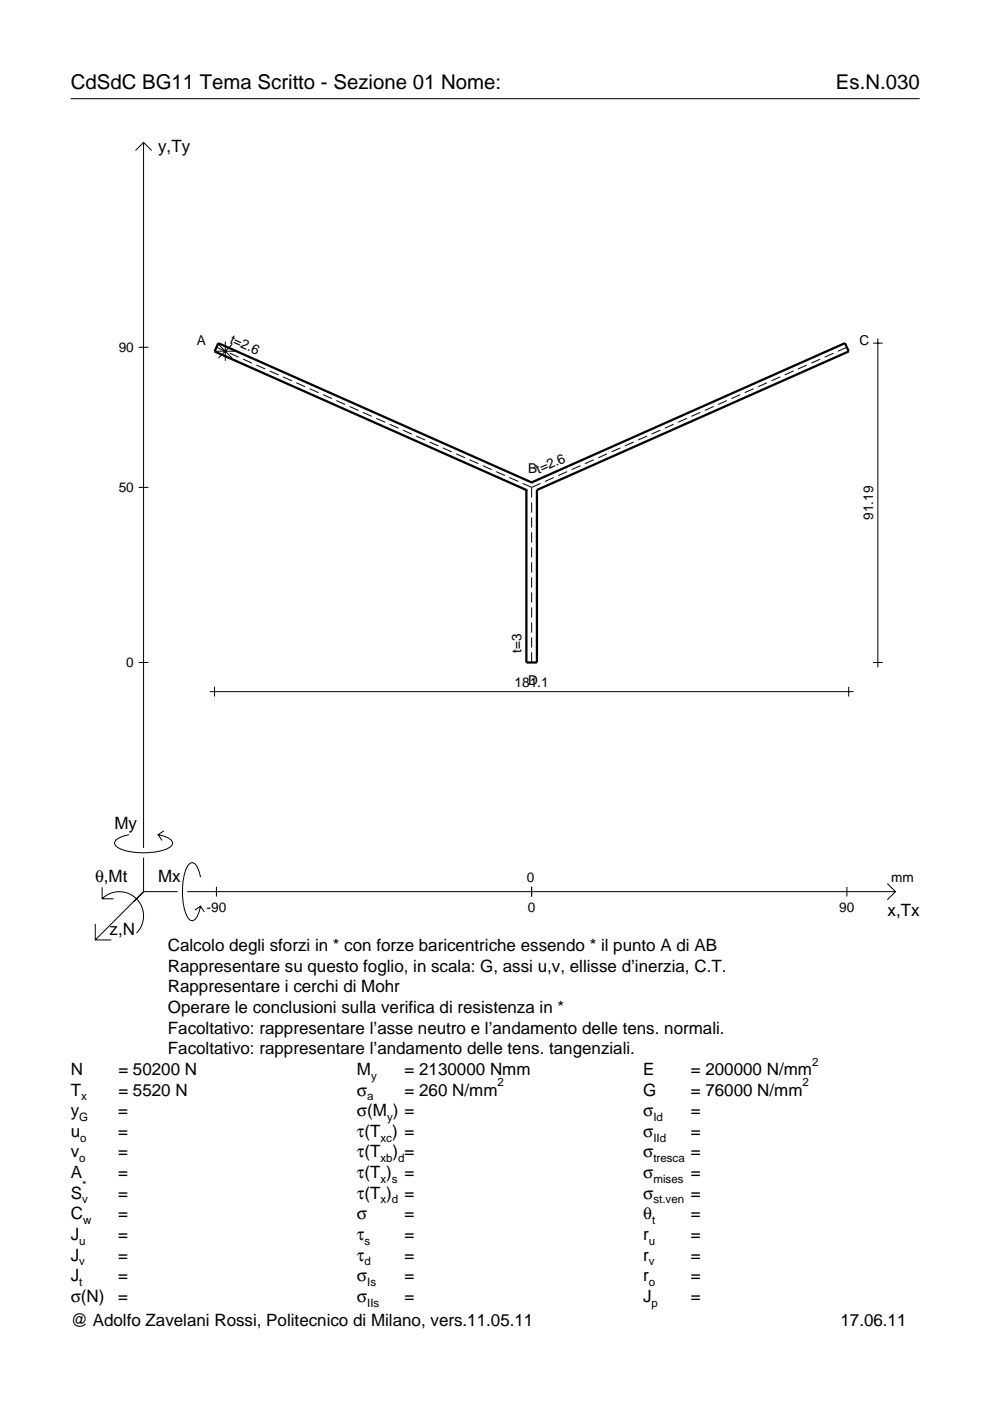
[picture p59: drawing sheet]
<svg xmlns="http://www.w3.org/2000/svg" width="210mm" height="297mm" viewBox="0 0 210 297" stroke-linecap="round" stroke-linejoin="round" font-family="sans-serif">
<defs><g id="words">
<g font-size="4.3">
<text x="15" y="18.9">CdSdC BG11 Tema Scritto - Sezione 01 Nome:</text>
<text x="177.2" y="18.9">Es.N.030</text>
</g>
<g font-size="3.6">
<text x="33.5" y="32.3">y,Ty</text>
<text x="24.3" y="175.7">My</text>
<text x="20.1" y="187">θ,Mt</text>
<text x="33.5" y="187">Mx</text>
<text x="188.2" y="194.2">x,Tx</text>
<text x="23.2" y="198.3">z,N</text>
<text x="35.6" y="201.7">Calcolo degli sforzi in * con forze baricentriche essendo * il punto A di AB</text>
<text x="35.6" y="206">Rappresentare su questo foglio, in scala: G, assi u,v, ellisse d’inerzia, C.T.</text>
<text x="35.6" y="210.4">Rappresentare i cerchi di Mohr</text>
<text x="35.6" y="214.8">Operare le conclusioni sulla verifica di resistenza in *</text>
<text x="35.6" y="219.2">Facoltativo: rappresentare l’asse neutro e l’andamento delle tens. normali.</text>
<text x="15" y="227.9">N</text>
<text x="25.1" y="227.9">= 50200 N</text>
<text x="35.6" y="223.5">Facoltativo: rappresentare l’andamento delle tens. tangenziali.</text>
<text x="75.7" y="227.9">M</text>
<text x="85.8" y="227.9">= 2130000 Nmm</text>
<text x="136.4" y="227.9">E</text>
<text x="146.5" y="227.9">= 200000 N/mm</text>
<text x="15" y="232.3">T</text>
<text x="25.1" y="232.3">= 5520 N</text>
<text x="75.7" y="232.3">σ</text>
<text x="85.8" y="232.3">= 260 N/mm</text>
<text x="136.4" y="232.3">G</text>
<text x="146.5" y="232.3">= 76000 N/mm</text>
<text x="15" y="236.7">y</text>
<text x="25.1" y="236.7">=</text>
<text x="75.7" y="236.7">σ(M ) =</text>
<text x="136.4" y="236.7">σ</text>
<text x="146.5" y="236.7">=</text>
<text x="15" y="245.4">v</text>
<text x="15" y="241">u</text>
<text x="25.1" y="245.4">=</text>
<text x="25.1" y="241">=</text>
<text x="75.7" y="245.4">τ(T</text>
<text x="75.7" y="241">τ(T ) =</text>
<text x="83.3" y="245.4">) =</text>
<text x="136.4" y="241">σ</text>
<text x="136.4" y="245.4">σ</text>
<text x="146.5" y="241">=</text>
<text x="146.5" y="245.4">=</text>
<text x="15" y="249.8">A</text>
<text x="25.1" y="249.8">=</text>
<text x="75.7" y="249.8">τ(T )</text>
<text x="85.8" y="249.8">=</text>
<text x="136.4" y="249.8">σ</text>
<text x="146.5" y="249.8">=</text>
<text x="15" y="254.2">S</text>
<text x="25.1" y="254.2">=</text>
<text x="75.7" y="254.2">τ(T )</text>
<text x="85.8" y="254.2">=</text>
<text x="136.4" y="254.2">σ</text>
<text x="146.5" y="254.2">=</text>
<text x="15" y="262.9">J</text>
<text x="15" y="258.5">C</text>
<text x="25.1" y="262.9">=</text>
<text x="25.1" y="258.5">=</text>
<text x="75.7" y="258.5">σ</text>
<text x="75.7" y="262.9">τ</text>
<text x="85.8" y="258.5">=</text>
<text x="85.8" y="262.9">=</text>
<text x="136.4" y="258.5">θ</text>
<text x="136.4" y="262.9">r</text>
<text x="146.5" y="262.9">=</text>
<text x="146.5" y="258.5">=</text>
<text x="15" y="267.3">J</text>
<text x="25.1" y="267.3">=</text>
<text x="75.7" y="267.3">τ</text>
<text x="85.8" y="267.3">=</text>
<text x="136.4" y="267.3">r</text>
<text x="146.5" y="267.3">=</text>
<text x="15" y="271.7">J</text>
<text x="25.1" y="271.7">=</text>
<text x="75.7" y="271.7">σ</text>
<text x="85.8" y="271.7">=</text>
<text x="136.4" y="271.7">r</text>
<text x="146.5" y="271.7">=</text>
<text x="15" y="276">σ(N)</text>
<text x="15" y="281.2">@ Adolfo Zavelani Rossi, Politecnico di Milano, vers.11.05.11</text>
<text x="25.1" y="276">=</text>
<text x="75.7" y="276">σ</text>
<text x="85.8" y="276">=</text>
<text x="136.4" y="276">J</text>
<text x="146.5" y="276">=</text>
<text x="178.2" y="281.2">17.06.11</text>
</g>
<g font-size="2.9">
<text x="25.2" y="74.6">90</text>
<text x="41.7" y="73.1">A</text>
<text x="48.6" y="72.6" transform="rotate(24 48.6 72.6)">t=2.6</text>
<text x="182.2" y="73.1">C</text>
<text x="112" y="100.3">B</text>
<text x="114.2" y="100.5" transform="rotate(-24 114.2 100.5)">t=2.6</text>
<text x="25.2" y="104.3">50</text>
<text x="185.1" y="110.2" transform="rotate(-90 185.1 110.2)">91.19</text>
<text x="26.8" y="141.5">0</text>
<text x="110.6" y="138.4" transform="rotate(-90 110.6 138.4)">t=3</text>
<text x="109.1" y="145.6">181.1</text>
<text x="112" y="145.3">D</text>
<text x="111.7" y="187">0</text>
<text x="189" y="187">mm</text>
<text x="43.8" y="193.4">-90</text>
<text x="111.9" y="193.4">0</text>
<text x="178" y="193.4">90</text>
</g>
<g font-size="2.4">
<text x="172.2" y="225.9">2</text>
<text x="17.2" y="233.3">x</text>
<text x="77.9" y="233.3">a</text>
<text x="78.7" y="228.9">y</text>
<text x="105.5" y="230.3">2</text>
<text x="170.2" y="230.3">2</text>
<text x="16.8" y="237.7">G</text>
<text x="82.1" y="237.7">y</text>
<text x="138.5" y="237.7">Id</text>
<text x="17" y="242">o</text>
<text x="80.7" y="242">xc</text>
<text x="138.5" y="242">IId</text>
<text x="16.8" y="246.4">o</text>
<text x="80.7" y="250.8">x s</text>
<text x="80.7" y="246.4">xb d</text>
<text x="138.5" y="246.4">tresca</text>
<text x="138.5" y="250.8">mises</text>
<text x="17.4" y="255.2">v</text>
<text x="17.4" y="252.2">*</text>
<text x="80.7" y="255.2">x d</text>
<text x="138.5" y="255.2">st.ven</text>
<text x="16.8" y="263.9">u</text>
<text x="17.6" y="259.5">w</text>
<text x="77.3" y="263.9">s</text>
<text x="137.6" y="263.9">u</text>
<text x="138.2" y="259.5">t</text>
<text x="16.8" y="268.3">v</text>
<text x="77.3" y="268.3">d</text>
<text x="137.6" y="268.3">v</text>
<text x="16.8" y="272.7">t</text>
<text x="77.9" y="272.7">Is</text>
<text x="137.6" y="272.7">o</text>
<text x="77.9" y="277">IIs</text>
<text x="138.2" y="277">p</text>
</g>
</g></defs>
<g fill="none" stroke="#000" stroke-width=".21">
<path d="M15 20.9h180M28.7 31.9l1.7-1.7 1.8 1.7M30.4 30.2v149.6M29.4 73.6h2.1M45.7 74.5h4.1M45.9 73.6l1.9 .9M46.3 73l2.9 2.9M47.8 72.4v4.1M48.7 74.9l1.9 .8M49.2 73l-2.9 2.9M51.5 76.1l1.9 .9M54.4 77.4l1.8 .8"/>
<path d="M57.2 78.7l1.9 .8M60 79.9l1.9 .8M165.4 79.9l-1.9 .8M168.3 78.7l-1.9 .8M171.1 77.4l-1.9 .8M173.9 76.1l-1.9 .9M176.7 74.9l-1.9 .8M179.6 73.6l-1.9 .9M185.1 72.8h2.1M186.1 71.7v69.8M62.8 81.2l1.9 .8M65.6 82.4l1.9 .9"/>
<path d="M68.5 83.7l1.9 .8M71.3 84.9l1.9 .9M74.1 86.2l1.9 .8M76.9 87.4l1.9 .9M79.8 88.7l1.9 .8M82.6 89.9l1.9 .9M85.4 91.2l1.9 .8M88.2 92.5l1.9 .8M91.1 93.7l1.8 .9M93.9 95l1.9 .8M96.7 96.2l1.9 .9M99.5 97.5l1.9 .8"/>
<path d="M102.4 98.7l1.8 .9M105.2 100l1.9 .8M120.2 100l-1.8 .8M123.1 98.7l-1.9 .9M125.9 97.5l-1.9 .8M128.7 96.2l-1.9 .9M131.5 95l-1.8 .8M134.4 93.7l-1.9 .9M137.2 92.5l-1.9 .8M140 91.2l-1.9 .8M142.8 89.9l-1.8 .9M145.7 88.7l-1.9 .8"/>
<path d="M148.5 87.4l-1.9 .9M151.3 86.2l-1.9 .8M154.1 84.9l-1.8 .9M157 83.7l-1.9 .8M159.8 82.4l-1.9 .9M162.6 81.2l-1.9 .8M29.4 103.3h2.1M108 101.2l1.9 .9M110.8 102.5l1.9 .8M112.7 103.3v2.2M112.7 106.5v2.2M112.7 109.7v2.1"/>
<path d="M112.7 112.9v2.1M112.7 116.1v2.1M112.7 119.2v2.2M114.6 102.5l-1.9 .8M117.4 101.2l-1.9 .9M112.7 122.4v2.2M112.7 125.6v2.1M112.7 128.8v2.1M112.7 132v2.1M112.7 135.1v2.2M112.7 138.3v2.2M29.4 140.5h2.1"/>
<path d="M44.5 146.6h136.5M45.5 145.6v2.1M179.9 145.6v2.1M185.1 140.5h2.1M27.3 177a3.6 3.6 0 0 0-3 1.7l.1 .5a5.6 5.6 0 0 0 3.8 1.5 13.4 13.4 0 0 0 7.8-1l.5-.5 .1-.5a3.6 3.6 0 0 0-3.1-1.7l.8 1.2M34.7 176.2l-1.2 .8M20.2 195.9v3.4h3.4M21.7 190.6a5.1 5.1 0 0 1 7.2 0 5.1 5.1 0 0 1 0 7.2M21.7 188.1v2.5h2.4M30.4 181.8v7.3M30.4 189.1l-10.2 10.2M30.4 189.1h7.2"/>
<path d="M39.7 189.1h150.1M42.5 186a3.6 3.6 0 0 0-1.7-3.1l-.5 .1a5.7 5.7 0 0 0-1.5 3.8 13.3 13.3 0 0 0 1 7.8l.5 .5 .5 .1a3.6 3.6 0 0 0 1.7-3.1l-1.2 .9M42.5 192.1l.8 1.3M45.9 188v2.1M112.7 188v2.1M179.6 188v2.1M188.1 187.3l1.7 1.8-1.7 1.7"/>
</g>
<path d="M111.6 103.9h.1M111.6 103.9v36.6h2.2v-36.6M112.7 102.3h.1M112.7 102.3l-66.4-29.5-.8 1.7 66.1 29.4M112.7 102.3l66.5-29.5 .7 1.7-66.1 29.4M113.8 103.9h.1" fill="none" stroke="#000" stroke-width=".48"/>
<use href="#words"/>
</svg>
